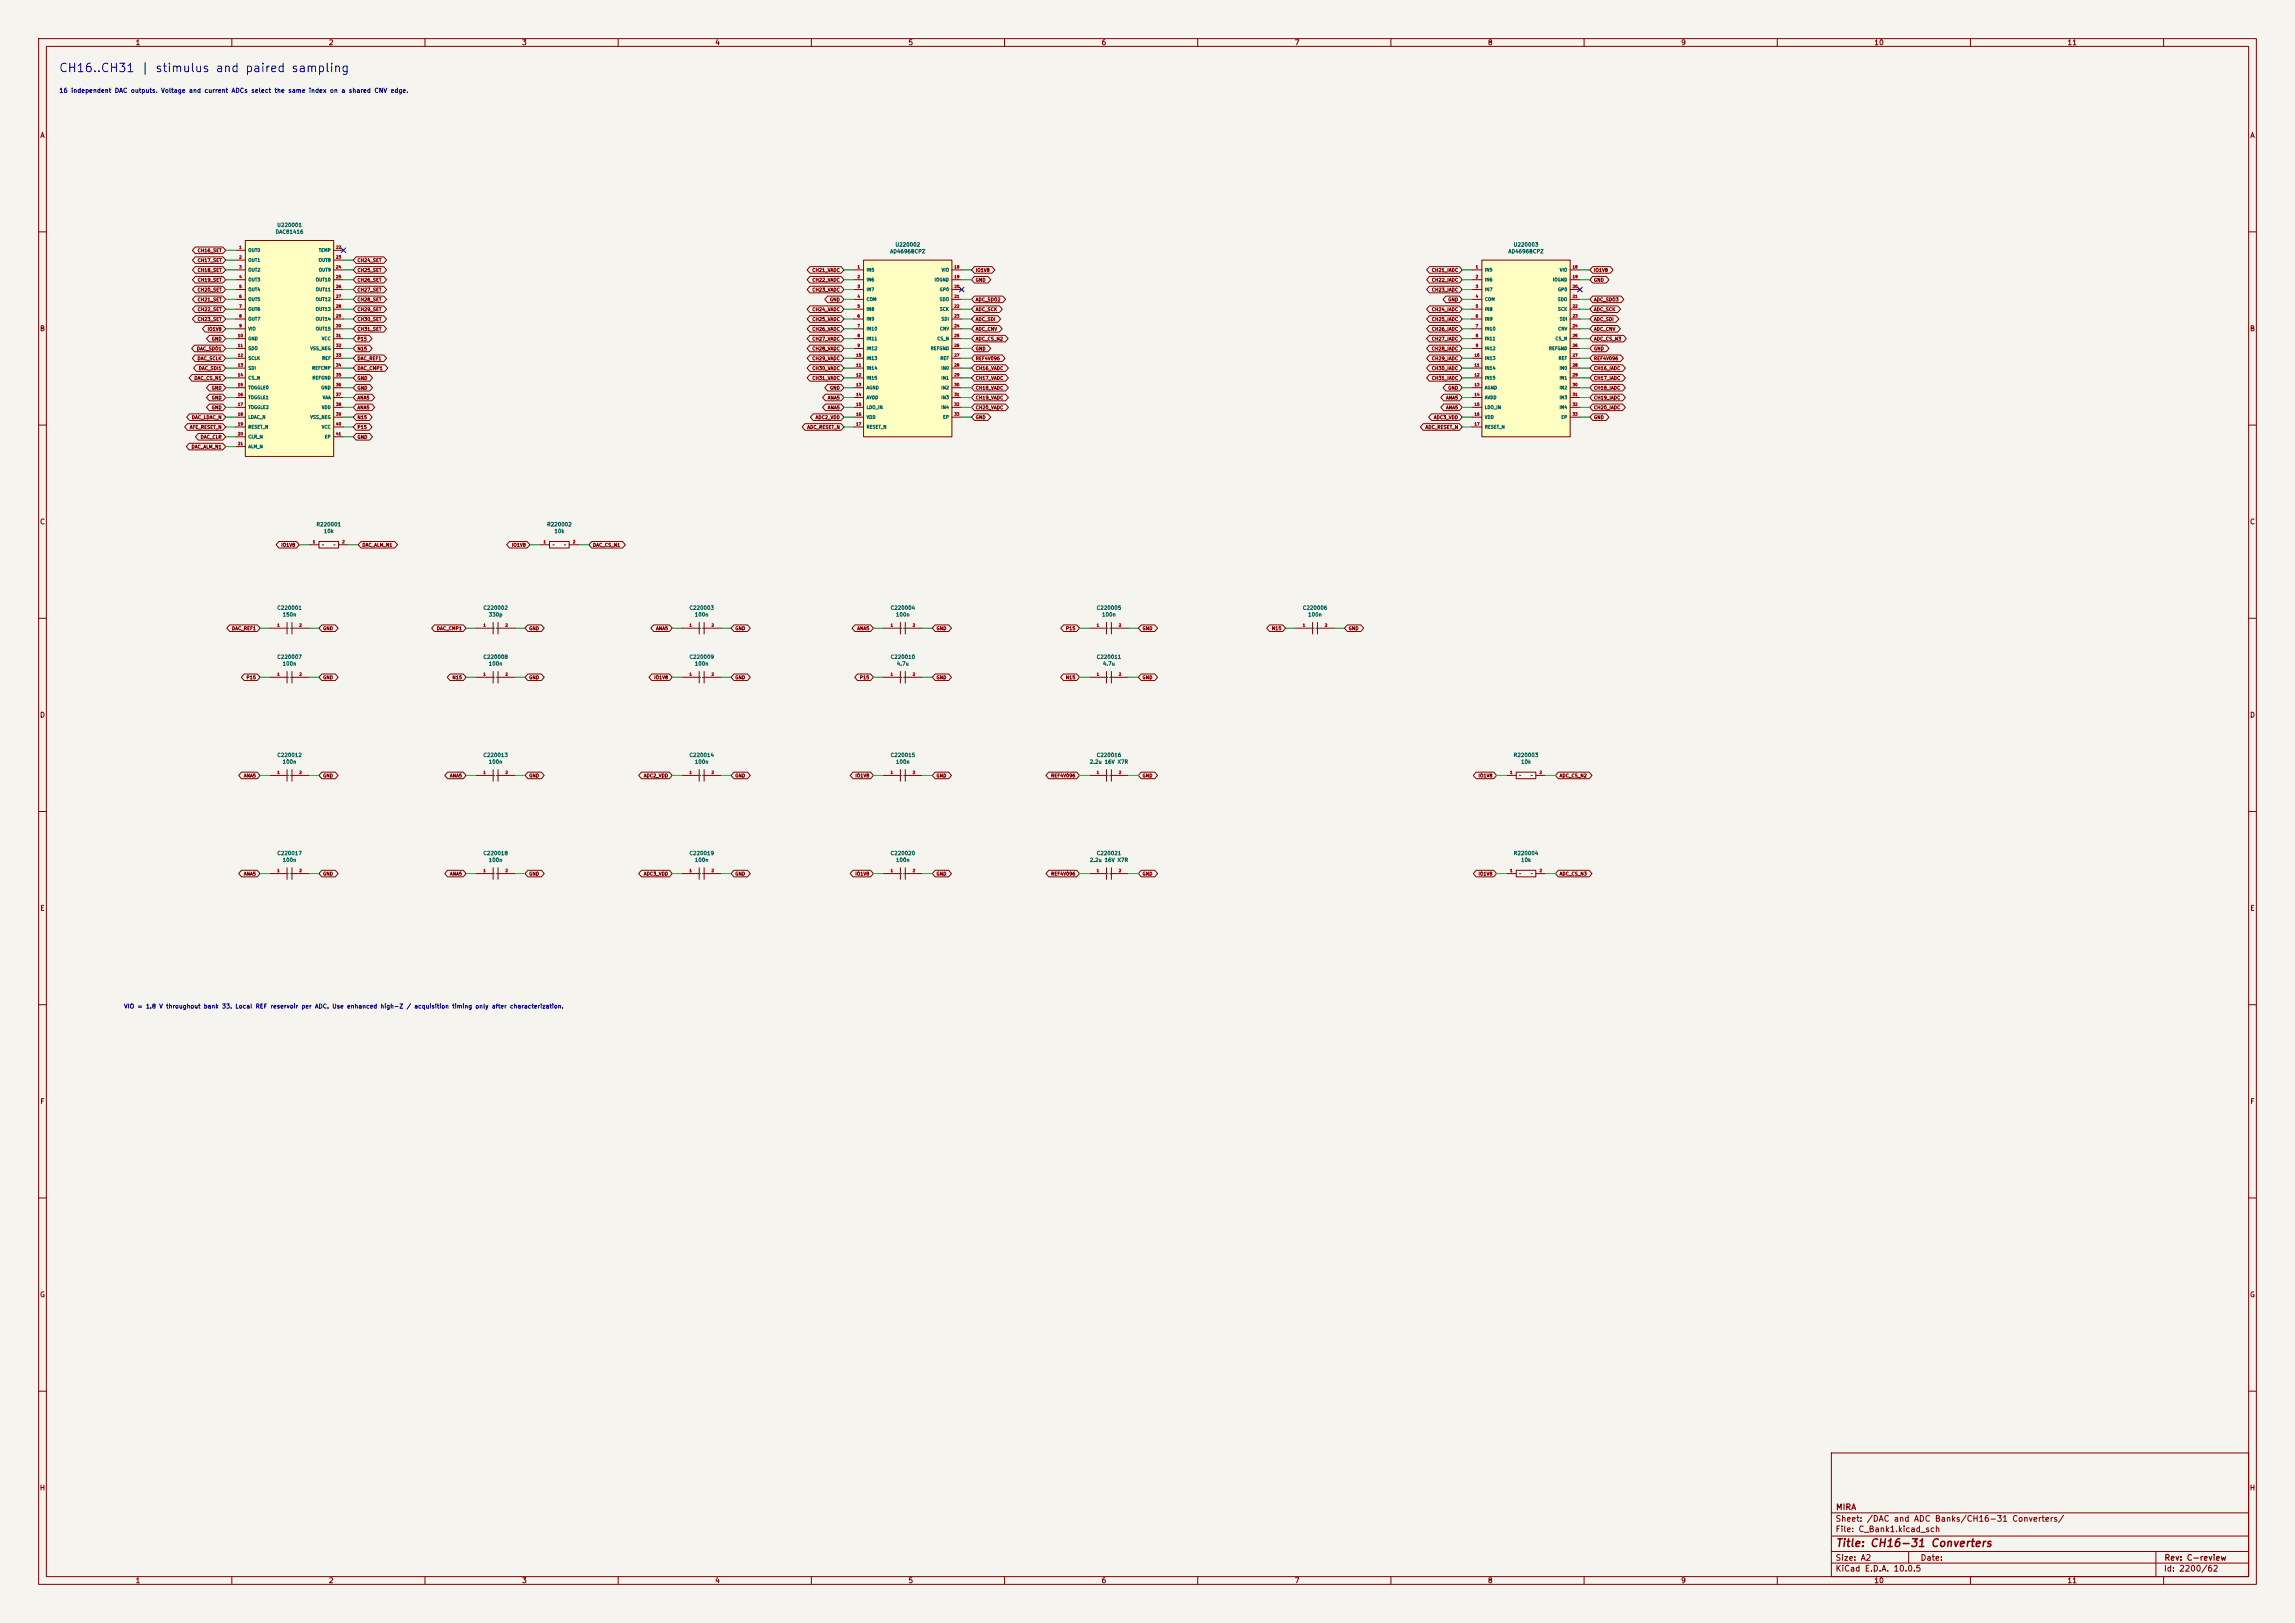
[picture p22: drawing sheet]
<svg xmlns="http://www.w3.org/2000/svg" width="594mm" height="420mm" viewBox="0 0 594 420" stroke-linecap="round" stroke-linejoin="round" font-family="sans-serif">
<defs><g id="words">
<text font-size="2.2" fill="#0000c2" x="15.1" y="19.2">CH16..CH31 | stimulus and paired sampling</text>
<text font-size="2" fill="#840000" x="475" y="400.8">Title: CH16-31 Converters</text>
<g font-size="1.5" fill="#840000">
<text x="475" y="394.1">Sheet: /DAC and ADC Banks/CH16-31 Converters/</text>
<text x="475.1" y="391.1">MIRA</text>
<text x="475" y="396.8">File: C_Bank1.kicad_sch</text>
<text x="475" y="407">KiCad E.D.A. 10.0.5</text>
<text x="475" y="404.2">Size: A2</text>
<text x="497" y="404.2">Date:</text>
<text x="560" y="407">Id: 2200/62</text>
<text x="560.1" y="404.2">Rev: C-review</text>
</g>
<g font-size="1.3" fill="#840000">
<text x="35" y="12">1</text>
<text x="85" y="12">2</text>
<text x="135" y="12">3</text>
<text x="185" y="12">4</text>
<text x="235" y="12">5</text>
<text x="285" y="12">6</text>
<text x="335" y="12">7</text>
<text x="385" y="12">8</text>
<text x="435" y="12">9</text>
<text x="485" y="12">10</text>
<text x="535" y="12">11</text>
<text x="10.3" y="36">A</text>
<text x="582.3" y="36">A</text>
<text x="10.2" y="86">B</text>
<text x="582.2" y="86">B</text>
<text x="10.2" y="136">C</text>
<text x="582.2" y="136">C</text>
<text x="10.2" y="186">D</text>
<text x="582.2" y="186">D</text>
<text x="10.3" y="236">E</text>
<text x="582.3" y="236">E</text>
<text x="10.3" y="286">F</text>
<text x="582.3" y="286">F</text>
<text x="10.2" y="336">G</text>
<text x="582.2" y="336">G</text>
<text x="10.2" y="386">H</text>
<text x="582.2" y="386">H</text>
<text x="35" y="410">1</text>
<text x="85" y="410">2</text>
<text x="135" y="410">3</text>
<text x="185" y="410">4</text>
<text x="235" y="410">5</text>
<text x="285" y="410">6</text>
<text x="335" y="410">7</text>
<text x="385" y="410">8</text>
<text x="435" y="410">9</text>
<text x="485" y="410">10</text>
<text x="535" y="410">11</text>
</g>
<text font-size="1.2" fill="#0000c2" x="15.2" y="24.3">16 independent DAC outputs. Voltage and current ADCs select the same index on a shared CNV edge.</text>
<text font-size="1.1" fill="#0000c2" x="32" y="261.2">VIO = 1.8 V throughout bank 33. Local REF reservoir per ADC. Use enhanced high-Z / acquisition timing only after characterization.</text>
<g font-size="1" fill="#006464">
<text x="71.6" y="58.9">U220001</text>
<text x="71.2" y="60.7">DAC81416</text>
<text x="230.3" y="65.8">AD4696BCPZ</text>
<text x="231.6" y="64">U220002</text>
<text x="390.3" y="65.8">AD4696BCPZ</text>
<text x="391.7" y="64">U220003</text>
<text x="81.8" y="136.4">R220001</text>
<text x="141.5" y="136.4">R220002</text>
<text x="83.7" y="138.2">10k</text>
<text x="143.4" y="138.2">10k</text>
<text x="71.6" y="158">C220001</text>
<text x="73" y="159.8">150n</text>
<text x="125" y="158">C220002</text>
<text x="126.4" y="159.8">330p</text>
<text x="178.3" y="158">C220003</text>
<text x="179.7" y="159.8">100n</text>
<text x="230.4" y="158">C220004</text>
<text x="231.8" y="159.8">100n</text>
<text x="283.7" y="158">C220005</text>
<text x="285.1" y="159.8">100n</text>
<text x="337.1" y="158">C220006</text>
<text x="338.5" y="159.8">100n</text>
<text x="71.6" y="170.7">C220007</text>
<text x="73" y="172.5">100n</text>
<text x="125" y="170.7">C220008</text>
<text x="126.4" y="172.5">100n</text>
<text x="178.3" y="170.7">C220009</text>
<text x="179.7" y="172.5">100n</text>
<text x="230.4" y="170.7">C220010</text>
<text x="232" y="172.5">4.7u</text>
<text x="283.7" y="170.7">C220011</text>
<text x="285.4" y="172.5">4.7u</text>
<text x="71.6" y="196.1">C220012</text>
<text x="73" y="197.9">100n</text>
<text x="125" y="196.1">C220013</text>
<text x="126.4" y="197.9">100n</text>
<text x="178.3" y="196.1">C220014</text>
<text x="179.7" y="197.9">100n</text>
<text x="230.4" y="196.1">C220015</text>
<text x="231.8" y="197.9">100n</text>
<text x="281.9" y="197.9">2.2u 16V X7R</text>
<text x="283.7" y="196.1">C220016</text>
<text x="391.7" y="196.1">R220003</text>
<text x="393.6" y="197.9">10k</text>
<text x="71.6" y="221.5">C220017</text>
<text x="125" y="221.5">C220018</text>
<text x="178.3" y="221.5">C220019</text>
<text x="230.4" y="221.5">C220020</text>
<text x="283.7" y="221.5">C220021</text>
<text x="391.7" y="221.5">R220004</text>
<text x="73" y="223.3">100n</text>
<text x="126.4" y="223.3">100n</text>
<text x="179.7" y="223.3">100n</text>
<text x="231.8" y="223.3">100n</text>
<text x="281.9" y="223.3">2.2u 16V X7R</text>
<text x="393.6" y="223.3">10k</text>
</g>
<g font-size=".9" fill="#840000">
<text x="51" y="65.5">CH16_SET</text>
<text x="51" y="68">CH17_SET</text>
<text x="51" y="70.6">CH18_SET</text>
<text x="92.4" y="68">CH24_SET</text>
<text x="92.4" y="70.6">CH25_SET</text>
<text x="210.1" y="70.6">CH21_VADC</text>
<text x="252.4" y="70.6">IO1V8</text>
<text x="370.5" y="70.6">CH21_IADC</text>
<text x="412.5" y="70.6">IO1V8</text>
<text x="51" y="73.1">CH19_SET</text>
<text x="51" y="75.6">CH20_SET</text>
<text x="92.4" y="73.1">CH26_SET</text>
<text x="92.4" y="75.6">CH27_SET</text>
<text x="210.1" y="73.1">CH22_VADC</text>
<text x="210.1" y="75.6">CH23_VADC</text>
<text x="252.4" y="73.1">GND</text>
<text x="370.5" y="73.1">CH22_IADC</text>
<text x="370.5" y="75.6">CH23_IADC</text>
<text x="412.5" y="73.1">GND</text>
<text x="51" y="83.3">CH23_SET</text>
<text x="51" y="80.7">CH22_SET</text>
<text x="51" y="78.2">CH21_SET</text>
<text x="92.4" y="78.2">CH28_SET</text>
<text x="92.4" y="80.7">CH29_SET</text>
<text x="92.4" y="83.3">CH30_SET</text>
<text x="210.1" y="80.7">CH24_VADC</text>
<text x="210.1" y="83.3">CH25_VADC</text>
<text x="214.7" y="78.2">GND</text>
<text x="252.4" y="78.2">ADC_SDO2</text>
<text x="252.4" y="80.7">ADC_SCK</text>
<text x="252.4" y="83.3">ADC_SDI</text>
<text x="370.5" y="80.7">CH24_IADC</text>
<text x="370.5" y="83.3">CH25_IADC</text>
<text x="374.7" y="78.2">GND</text>
<text x="412.5" y="78.2">ADC_SDO3</text>
<text x="412.5" y="80.7">ADC_SCK</text>
<text x="412.5" y="83.3">ADC_SDI</text>
<text x="53.6" y="85.8">IO1V8</text>
<text x="54.7" y="88.3">GND</text>
<text x="92.4" y="88.3">P15</text>
<text x="92.4" y="85.8">CH31_SET</text>
<text x="210.1" y="85.8">CH26_VADC</text>
<text x="210.1" y="88.3">CH27_VADC</text>
<text x="252.4" y="85.8">ADC_CNV</text>
<text x="252.4" y="88.3">ADC_CS_N2</text>
<text x="370.5" y="85.8">CH26_IADC</text>
<text x="370.5" y="88.3">CH27_IADC</text>
<text x="412.5" y="85.8">ADC_CNV</text>
<text x="412.5" y="88.3">ADC_CS_N3</text>
<text x="50.8" y="90.9">DAC_SDO1</text>
<text x="51" y="93.4">DAC_SCLK</text>
<text x="51.3" y="96">DAC_SDI1</text>
<text x="92.4" y="93.4">DAC_REF1</text>
<text x="92.4" y="90.9">N15</text>
<text x="92.4" y="96">DAC_CMP1</text>
<text x="210.1" y="90.9">CH28_VADC</text>
<text x="210.1" y="93.4">CH29_VADC</text>
<text x="210.1" y="96">CH30_VADC</text>
<text x="252.4" y="90.9">GND</text>
<text x="252.4" y="93.4">REF4V096</text>
<text x="252.4" y="96">CH16_VADC</text>
<text x="370.5" y="90.9">CH28_IADC</text>
<text x="370.5" y="93.4">CH29_IADC</text>
<text x="370.5" y="96">CH30_IADC</text>
<text x="412.5" y="90.9">GND</text>
<text x="412.5" y="93.4">REF4V096</text>
<text x="412.5" y="96">CH16_IADC</text>
<text x="50.2" y="98.5">DAC_CS_N1</text>
<text x="54.7" y="101">GND</text>
<text x="92.4" y="98.5">GND</text>
<text x="92.4" y="101">GND</text>
<text x="210.1" y="98.5">CH31_VADC</text>
<text x="214.7" y="101">GND</text>
<text x="252.4" y="98.5">CH17_VADC</text>
<text x="252.4" y="101">CH18_VADC</text>
<text x="370.5" y="98.5">CH31_IADC</text>
<text x="374.7" y="101">GND</text>
<text x="412.5" y="101">CH18_IADC</text>
<text x="412.5" y="98.5">CH17_IADC</text>
<text x="54.7" y="103.6">GND</text>
<text x="54.7" y="106.1">GND</text>
<text x="92.4" y="106.1">ANA5</text>
<text x="92.4" y="103.6">ANA5</text>
<text x="214.1" y="106.1">ANA5</text>
<text x="214.1" y="103.6">ANA5</text>
<text x="252.4" y="103.6">CH19_VADC</text>
<text x="252.4" y="106.1">CH20_VADC</text>
<text x="374.2" y="106.1">ANA5</text>
<text x="374.2" y="103.6">ANA5</text>
<text x="412.5" y="103.6">CH19_IADC</text>
<text x="412.5" y="106.1">CH20_IADC</text>
<text x="49" y="111.2">AFE_RESET_N</text>
<text x="49.5" y="108.7">DAC_LDAC_N</text>
<text x="51.8" y="113.7">DAC_CLR</text>
<text x="92.4" y="113.7">GND</text>
<text x="92.4" y="111.2">P15</text>
<text x="92.4" y="108.7">N15</text>
<text x="208.8" y="111.2">ADC_RESET_N</text>
<text x="211" y="108.7">ADC2_VDD</text>
<text x="252.4" y="108.7">GND</text>
<text x="368.9" y="111.2">ADC_RESET_N</text>
<text x="371" y="108.7">ADC3_VDD</text>
<text x="412.5" y="108.7">GND</text>
<text x="49.5" y="116.3">DAC_ALM_N1</text>
<text x="72.7" y="141.7">IO1V8</text>
<text x="93.7" y="141.7">DAC_ALM_N1</text>
<text x="132.4" y="141.7">IO1V8</text>
<text x="153.4" y="141.7">DAC_CS_N1</text>
<text x="59.9" y="163.3">DAC_REF1</text>
<text x="83.5" y="163.3">GND</text>
<text x="113" y="163.3">DAC_CMP1</text>
<text x="136.9" y="163.3">GND</text>
<text x="169.7" y="163.3">ANA5</text>
<text x="190.2" y="163.3">GND</text>
<text x="221.8" y="163.3">ANA5</text>
<text x="242.3" y="163.3">GND</text>
<text x="275.8" y="163.3">P15</text>
<text x="295.6" y="163.3">GND</text>
<text x="329.1" y="163.3">N15</text>
<text x="349" y="163.3">GND</text>
<text x="63.7" y="176">P15</text>
<text x="83.5" y="176">GND</text>
<text x="117" y="176">N15</text>
<text x="136.9" y="176">GND</text>
<text x="169.2" y="176">IO1V8</text>
<text x="190.2" y="176">GND</text>
<text x="222.4" y="176">P15</text>
<text x="242.3" y="176">GND</text>
<text x="275.7" y="176">N15</text>
<text x="295.6" y="176">GND</text>
<text x="63" y="201.4">ANA5</text>
<text x="83.5" y="201.4">GND</text>
<text x="116.4" y="201.4">ANA5</text>
<text x="136.9" y="201.4">GND</text>
<text x="166.5" y="201.4">ADC2_VDD</text>
<text x="190.2" y="201.4">GND</text>
<text x="221.3" y="201.4">IO1V8</text>
<text x="242.3" y="201.4">GND</text>
<text x="271.9" y="201.4">REF4V096</text>
<text x="295.6" y="201.4">GND</text>
<text x="382.6" y="201.4">IO1V8</text>
<text x="403.6" y="201.4">ADC_CS_N2</text>
<text x="63" y="226.8">ANA5</text>
<text x="83.5" y="226.8">GND</text>
<text x="116.4" y="226.8">ANA5</text>
<text x="136.9" y="226.8">GND</text>
<text x="166.5" y="226.8">ADC3_VDD</text>
<text x="190.2" y="226.8">GND</text>
<text x="221.3" y="226.8">IO1V8</text>
<text x="242.3" y="226.8">GND</text>
<text x="271.9" y="226.8">REF4V096</text>
<text x="295.6" y="226.8">GND</text>
<text x="382.6" y="226.8">IO1V8</text>
<text x="403.6" y="226.8">ADC_CS_N3</text>
</g>
<g font-size=".8" fill="#006464">
<text x="64.2" y="65.4">OUT0</text>
<text x="82.4" y="65.4">TEMP</text>
<text x="64.2" y="67.9">OUT1</text>
<text x="64.2" y="70.5">OUT2</text>
<text x="82.4" y="67.9">OUT8</text>
<text x="82.4" y="70.5">OUT9</text>
<text x="224.2" y="70.5">IN5</text>
<text x="243.6" y="70.5">VIO</text>
<text x="384.2" y="70.5">IN5</text>
<text x="403.6" y="70.5">VIO</text>
<text x="64.2" y="73">OUT3</text>
<text x="64.2" y="75.5">OUT4</text>
<text x="81.6" y="73">OUT10</text>
<text x="81.6" y="75.5">OUT11</text>
<text x="224.2" y="73">IN6</text>
<text x="224.2" y="75.5">IN7</text>
<text x="241.8" y="73">IOGND</text>
<text x="243.1" y="75.5">GP0</text>
<text x="384.2" y="73">IN6</text>
<text x="384.2" y="75.5">IN7</text>
<text x="401.8" y="73">IOGND</text>
<text x="403.1" y="75.5">GP0</text>
<text x="64.2" y="78.1">OUT5</text>
<text x="64.2" y="80.6">OUT6</text>
<text x="64.2" y="83.2">OUT7</text>
<text x="81.6" y="78.1">OUT12</text>
<text x="81.6" y="80.6">OUT13</text>
<text x="81.6" y="83.2">OUT14</text>
<text x="224.2" y="78.1">COM</text>
<text x="224.2" y="80.6">IN8</text>
<text x="224.2" y="83.2">IN9</text>
<text x="243.1" y="78.1">SDO</text>
<text x="243.1" y="80.6">SCK</text>
<text x="243.6" y="83.2">SDI</text>
<text x="384.2" y="78.1">COM</text>
<text x="384.2" y="80.6">IN8</text>
<text x="384.2" y="83.2">IN9</text>
<text x="403.1" y="78.1">SDO</text>
<text x="403.1" y="80.6">SCK</text>
<text x="403.6" y="83.2">SDI</text>
<text x="64.2" y="85.7">VIO</text>
<text x="64.2" y="88.2">GND</text>
<text x="81.6" y="85.7">OUT15</text>
<text x="83.2" y="88.2">VCC</text>
<text x="224.2" y="85.7">IN10</text>
<text x="224.2" y="88.2">IN11</text>
<text x="242.5" y="88.2">CS_N</text>
<text x="243.2" y="85.7">CNV</text>
<text x="384.2" y="85.7">IN10</text>
<text x="384.2" y="88.2">IN11</text>
<text x="402.5" y="88.2">CS_N</text>
<text x="403.2" y="85.7">CNV</text>
<text x="64.2" y="90.8">SDO</text>
<text x="64.2" y="93.3">SCLK</text>
<text x="64.2" y="95.9">SDI</text>
<text x="80.2" y="90.8">VSS_NEG</text>
<text x="80.7" y="95.9">REFCMP</text>
<text x="83.3" y="93.3">REF</text>
<text x="224.2" y="90.8">IN12</text>
<text x="224.2" y="93.3">IN13</text>
<text x="224.2" y="95.9">IN14</text>
<text x="240.8" y="90.8">REFGND</text>
<text x="243.3" y="93.3">REF</text>
<text x="243.5" y="95.9">IN0</text>
<text x="384.2" y="90.8">IN12</text>
<text x="384.2" y="93.3">IN13</text>
<text x="384.2" y="95.9">IN14</text>
<text x="400.8" y="90.8">REFGND</text>
<text x="403.3" y="93.3">REF</text>
<text x="403.5" y="95.9">IN0</text>
<text x="64.2" y="98.4">CS_N</text>
<text x="64.2" y="100.9">TOGGLE0</text>
<text x="80.8" y="98.4">REFGND</text>
<text x="83" y="100.9">GND</text>
<text x="224.2" y="98.4">IN15</text>
<text x="224.2" y="100.9">AGND</text>
<text x="243.5" y="98.4">IN1</text>
<text x="243.5" y="100.9">IN2</text>
<text x="384.2" y="98.4">IN15</text>
<text x="384.2" y="100.9">AGND</text>
<text x="403.5" y="98.4">IN1</text>
<text x="403.5" y="100.9">IN2</text>
<text x="64.2" y="103.5">TOGGLE1</text>
<text x="64.2" y="106">TOGGLE2</text>
<text x="83.2" y="106">VDD</text>
<text x="83.4" y="103.5">VAA</text>
<text x="224.2" y="103.5">AVDD</text>
<text x="224.2" y="106">LDO_IN</text>
<text x="243.5" y="103.5">IN3</text>
<text x="243.5" y="106">IN4</text>
<text x="384.2" y="103.5">AVDD</text>
<text x="384.2" y="106">LDO_IN</text>
<text x="403.5" y="103.5">IN3</text>
<text x="403.5" y="106">IN4</text>
<text x="64.2" y="108.6">LDAC_N</text>
<text x="64.2" y="111.1">RESET_N</text>
<text x="64.2" y="113.6">CLR_N</text>
<text x="80.2" y="108.6">VSS_NEG</text>
<text x="83.2" y="111.1">VCC</text>
<text x="84" y="113.6">EP</text>
<text x="224.2" y="108.6">VDD</text>
<text x="224.2" y="111.1">RESET_N</text>
<text x="244" y="108.6">EP</text>
<text x="384.2" y="108.6">VDD</text>
<text x="384.2" y="111.1">RESET_N</text>
<text x="404" y="108.6">EP</text>
<text x="64.2" y="116.2">ALM_N</text>
<text x="83.2" y="141.6">~</text>
<text x="86.2" y="141.6">~</text>
<text x="142.9" y="141.6">~</text>
<text x="145.9" y="141.6">~</text>
<text x="74.1" y="163.2">~~</text>
<text x="127.5" y="163.2">~~</text>
<text x="180.8" y="163.2">~~</text>
<text x="232.9" y="163.2">~~</text>
<text x="286.2" y="163.2">~~</text>
<text x="339.6" y="163.2">~~</text>
<text x="74.1" y="175.9">~~</text>
<text x="127.5" y="175.9">~~</text>
<text x="180.8" y="175.9">~~</text>
<text x="232.9" y="175.9">~~</text>
<text x="286.2" y="175.9">~~</text>
<text x="74.1" y="201.3">~~</text>
<text x="127.5" y="201.3">~~</text>
<text x="180.8" y="201.3">~~</text>
<text x="232.9" y="201.3">~~</text>
<text x="286.2" y="201.3">~~</text>
<text x="393.1" y="201.3">~</text>
<text x="396.1" y="201.3">~</text>
<text x="74.1" y="226.7">~~</text>
<text x="127.5" y="226.7">~~</text>
<text x="180.8" y="226.7">~~</text>
<text x="232.9" y="226.7">~~</text>
<text x="286.2" y="226.7">~~</text>
<text x="393.1" y="226.7">~</text>
<text x="396.1" y="226.7">~</text>
</g>
<g font-size=".7" fill="#a90000">
<text x="61.8" y="64.5">1</text>
<text x="86.9" y="64.5">22</text>
<text x="61.8" y="67.1">2</text>
<text x="61.8" y="69.6">3</text>
<text x="86.9" y="67.1">23</text>
<text x="86.9" y="69.6">24</text>
<text x="221.8" y="69.6">1</text>
<text x="246.9" y="69.6">18</text>
<text x="381.9" y="69.6">1</text>
<text x="406.9" y="69.6">18</text>
<text x="61.8" y="72.2">4</text>
<text x="61.8" y="74.7">5</text>
<text x="61.8" y="77.2">6</text>
<text x="86.9" y="72.2">25</text>
<text x="86.9" y="74.7">26</text>
<text x="86.9" y="77.2">27</text>
<text x="221.8" y="72.2">2</text>
<text x="221.8" y="74.7">3</text>
<text x="221.8" y="77.2">4</text>
<text x="246.9" y="72.2">19</text>
<text x="246.9" y="74.7">20</text>
<text x="246.9" y="77.2">21</text>
<text x="381.9" y="72.2">2</text>
<text x="381.9" y="74.7">3</text>
<text x="381.9" y="77.2">4</text>
<text x="406.9" y="72.2">19</text>
<text x="406.9" y="74.7">20</text>
<text x="406.9" y="77.2">21</text>
<text x="61.8" y="79.8">7</text>
<text x="61.8" y="82.3">8</text>
<text x="86.9" y="79.8">28</text>
<text x="86.9" y="82.3">29</text>
<text x="221.8" y="79.8">5</text>
<text x="221.8" y="82.3">6</text>
<text x="246.9" y="79.8">22</text>
<text x="246.9" y="82.3">23</text>
<text x="381.9" y="79.8">5</text>
<text x="381.9" y="82.3">6</text>
<text x="406.9" y="79.8">22</text>
<text x="406.9" y="82.3">23</text>
<text x="61.5" y="87.4">10</text>
<text x="61.5" y="89.9">11</text>
<text x="61.8" y="84.9">9</text>
<text x="86.9" y="84.9">30</text>
<text x="86.9" y="87.4">31</text>
<text x="86.9" y="89.9">32</text>
<text x="221.8" y="84.9">7</text>
<text x="221.8" y="87.4">8</text>
<text x="221.8" y="89.9">9</text>
<text x="246.9" y="84.9">24</text>
<text x="246.9" y="87.4">25</text>
<text x="246.9" y="89.9">26</text>
<text x="381.9" y="84.9">7</text>
<text x="381.9" y="87.4">8</text>
<text x="381.9" y="89.9">9</text>
<text x="406.9" y="84.9">24</text>
<text x="406.9" y="87.4">25</text>
<text x="406.9" y="89.9">26</text>
<text x="61.5" y="92.5">12</text>
<text x="61.5" y="95">13</text>
<text x="86.9" y="92.5">33</text>
<text x="86.9" y="95">34</text>
<text x="221.5" y="92.5">10</text>
<text x="221.5" y="95">11</text>
<text x="246.9" y="92.5">27</text>
<text x="246.9" y="95">28</text>
<text x="381.5" y="92.5">10</text>
<text x="381.5" y="95">11</text>
<text x="406.9" y="92.5">27</text>
<text x="406.9" y="95">28</text>
<text x="61.5" y="97.6">14</text>
<text x="61.5" y="100.1">15</text>
<text x="86.9" y="97.6">35</text>
<text x="86.9" y="100.1">36</text>
<text x="221.5" y="97.6">12</text>
<text x="221.5" y="100.1">13</text>
<text x="246.9" y="97.6">29</text>
<text x="246.9" y="100.1">30</text>
<text x="381.5" y="97.6">12</text>
<text x="381.5" y="100.1">13</text>
<text x="406.9" y="97.6">29</text>
<text x="406.9" y="100.1">30</text>
<text x="61.5" y="102.6">16</text>
<text x="61.5" y="105.2">17</text>
<text x="61.5" y="107.7">18</text>
<text x="86.9" y="102.6">37</text>
<text x="86.9" y="105.2">38</text>
<text x="86.9" y="107.7">39</text>
<text x="221.5" y="102.6">14</text>
<text x="221.5" y="105.2">15</text>
<text x="221.5" y="107.7">16</text>
<text x="246.9" y="102.6">31</text>
<text x="246.9" y="105.2">32</text>
<text x="246.9" y="107.7">33</text>
<text x="381.5" y="102.6">14</text>
<text x="381.5" y="105.2">15</text>
<text x="381.5" y="107.7">16</text>
<text x="406.9" y="102.6">31</text>
<text x="406.9" y="105.2">32</text>
<text x="406.9" y="107.7">33</text>
<text x="61.5" y="110.3">19</text>
<text x="61.5" y="112.8">20</text>
<text x="86.9" y="110.3">40</text>
<text x="86.9" y="112.8">41</text>
<text x="221.5" y="110.3">17</text>
<text x="381.5" y="110.3">17</text>
<text x="61.5" y="115.3">21</text>
<text x="80.9" y="140.7">1</text>
<text x="88.5" y="140.7">2</text>
<text x="140.6" y="140.7">1</text>
<text x="148.2" y="140.7">2</text>
<text x="71.7" y="162.3">1</text>
<text x="77.4" y="162.3">2</text>
<text x="125" y="162.3">1</text>
<text x="130.7" y="162.3">2</text>
<text x="178.3" y="162.3">1</text>
<text x="184.1" y="162.3">2</text>
<text x="230.4" y="162.3">1</text>
<text x="236.1" y="162.3">2</text>
<text x="283.8" y="162.3">1</text>
<text x="289.5" y="162.3">2</text>
<text x="337.1" y="162.3">1</text>
<text x="342.8" y="162.3">2</text>
<text x="71.7" y="175">1</text>
<text x="77.4" y="175">2</text>
<text x="125" y="175">1</text>
<text x="130.7" y="175">2</text>
<text x="178.3" y="175">1</text>
<text x="184.1" y="175">2</text>
<text x="230.4" y="175">1</text>
<text x="236.1" y="175">2</text>
<text x="283.8" y="175">1</text>
<text x="289.5" y="175">2</text>
<text x="71.7" y="200.4">1</text>
<text x="77.4" y="200.4">2</text>
<text x="125" y="200.4">1</text>
<text x="130.7" y="200.4">2</text>
<text x="178.3" y="200.4">1</text>
<text x="184.1" y="200.4">2</text>
<text x="230.4" y="200.4">1</text>
<text x="236.1" y="200.4">2</text>
<text x="283.8" y="200.4">1</text>
<text x="289.5" y="200.4">2</text>
<text x="390.8" y="200.4">1</text>
<text x="398.4" y="200.4">2</text>
<text x="71.7" y="225.8">1</text>
<text x="77.4" y="225.8">2</text>
<text x="125" y="225.8">1</text>
<text x="130.7" y="225.8">2</text>
<text x="178.3" y="225.8">1</text>
<text x="184.1" y="225.8">2</text>
<text x="230.4" y="225.8">1</text>
<text x="236.1" y="225.8">2</text>
<text x="283.8" y="225.8">1</text>
<text x="289.5" y="225.8">2</text>
<text x="390.8" y="225.8">1</text>
<text x="398.4" y="225.8">2</text>
</g>
</g></defs>
<path d="M0 0h594v420h-594z" fill="#f5f4ef" stroke="#f5f4ef" stroke-width=".26"/>
<g fill="none" stroke="#840000" stroke-width=".26">
<path d="M10 10h574v400h-574zM12 12h570v396h-570zM60 10v2M110 10v2M160 10v2M210 10v2M260 10v2M310 10v2M360 10v2M410 10v2M460 10v2M510 10v2"/>
<path d="M560 10v2M10 60h2M582 60h2M10 110h2M582 110h2M80 141h2.5M82.5 140.1h5.1v1.7h-5.1zM87.6 141h2.6M10 160h2M123.2 175.3h4.4M123.2 162.6h4.4M127.6 161.1v3"/>
<path d="M127.6 173.8v3M128.9 161.1v3M128.9 173.8v3M128.9 175.3h4.4M128.9 162.6h4.4M335.3 162.6h4.4M339.7 161.1v3M341 161.1v3M341 162.6h4.4M582 160h2M127.6 199.2v3M128.9 199.2v3"/>
<path d="M181 199.2v3M182.2 199.2v3M392.4 199.8h5.1v1.7h-5.1zM10 210h2M123.2 200.7h4.4M128.9 200.7h4.4M176.5 200.7h4.5M182.2 200.7h4.5M389.9 200.7h2.5M397.5 200.7h2.5M582 210h2M123.2 226.1h4.4"/>
<path d="M127.6 224.6v3M128.9 224.6v3M128.9 226.1h4.4M176.5 226.1h4.5M181 224.6v3M182.2 224.6v3M182.2 226.1h4.5M228.6 226.1h4.4M233 224.6v3M234.3 226.1h4.5M234.3 224.6v3M389.9 226.1h2.5"/>
<path d="M392.4 225.2h5.1v1.7h-5.1zM397.5 226.1h2.5M10 260h2M582 260h2M10 310h2M582 310h2M10 360h2M474 376h108v32h-108zM582 360h2M474 397.5h108M474 391.5h108M60 408v2"/>
<path d="M110 408v2M160 408v2M210 408v2M260 408v2M310 408v2M360 408v2M410 408v2M460 408v2M474 404.5h108M474 401.5h108M494 401.5v3M510 408v2"/>
<path d="M558 401.5v6.5M560 408v2"/>
</g>
<path d="M383.5 67.3h22.9v45.7h-22.9z" fill="#ffffc2"/>
<g fill="none" stroke="#840000" stroke-width=".26">
<path d="M381 69.9h2.5M381 72.4h2.5M381 74.9h2.5M381 77.5h2.5M383.5 67.3h22.9v45.7h-22.9zM406.4 69.9h2.5M406.4 72.4h2.5M406.4 74.9h2.5M406.4 77.5h2.5M381 80h2.5M381 82.6h2.5M381 85.1h2.5"/>
<path d="M381 87.6h2.5M381 90.2h2.5M381 92.7h2.5M381 95.3h2.5M381 97.8h2.5M406.4 80h2.5M406.4 82.6h2.5M406.4 85.1h2.5M406.4 87.6h2.5M406.4 90.2h2.5M406.4 92.7h2.5M406.4 95.3h2.5"/>
<path d="M406.4 97.8h2.5M381 100.3h2.5M381 102.9h2.5M381 105.4h2.5M381 108h2.5M381 110.5h2.5M406.4 100.3h2.5M406.4 102.9h2.5M406.4 105.4h2.5M406.4 108h2.5M176.5 175.3h4.5M181 173.8v3"/>
<path d="M182.2 173.8v3M182.2 175.3h4.5"/>
</g>
<path d="M63.5 62.2h22.9v55.9h-22.9z" fill="#ffffc2"/>
<g fill="none" stroke="#840000" stroke-width=".26">
<path d="M61 64.8h2.5M61 67.3h2.5M61 69.9h2.5M61 72.4h2.5M61 74.9h2.5M61 77.5h2.5M63.5 62.2h22.9v55.9h-22.9zM86.4 64.8h2.5M86.4 67.3h2.5M86.4 69.9h2.5M86.4 72.4h2.5M86.4 74.9h2.5"/>
<path d="M86.4 77.5h2.5M61 80h2.5M61 82.6h2.5M61 85.1h2.5M61 87.6h2.5M61 90.2h2.5M61 92.7h2.5M61 95.3h2.5M61 97.8h2.5M86.4 80h2.5M86.4 82.6h2.5M86.4 85.1h2.5"/>
<path d="M86.4 87.6h2.5M86.4 90.2h2.5M86.4 92.7h2.5M86.4 95.3h2.5M86.4 97.8h2.5M61 100.3h2.5M61 102.9h2.5M61 105.4h2.5M61 108h2.5M61 110.5h2.5M61 113h2.5M61 115.6h2.5"/>
<path d="M86.4 100.3h2.5M86.4 102.9h2.5M86.4 105.4h2.5M86.4 108h2.5M86.4 110.5h2.5M86.4 113h2.5M139.7 141h2.5M142.2 140.1h5.1v1.7h-5.1zM147.3 141h2.6M176.5 162.6h4.5M181 161.1v3M182.2 161.1v3"/>
<path d="M182.2 162.6h4.5"/>
</g>
<path d="M223.5 67.3h22.9v45.7h-22.9z" fill="#ffffc2"/>
<g fill="none" stroke="#840000" stroke-width=".26">
<path d="M50.5 79.2h7.2l.7 .8-.7 .9h-7.2l-.7-.9zM50.5 76.6h7.2l.7 .9-.7 .8h-7.2l-.7-.8zM50.5 63.9h7.2l.7 .9-.7 .8h-7.2l-.7-.8zM50.5 66.5h7.2l.7 .8-.7 .9h-7.2l-.7-.9zM50.5 69h7.2l.7 .9-.7 .8h-7.2l-.7-.8zM50.5 71.5h7.2l.7 .9-.7 .8h-7.2l-.7-.8zM50.5 74.1h7.2l.7 .8-.7 .9h-7.2l-.7-.9zM92.2 66.5h7.1l.8 .8-.8 .9h-7.1l-.8-.9zM92.2 69h7.1l.8 .9-.8 .8h-7.1l-.8-.8zM92.2 71.5h7.1l.8 .9-.8 .8h-7.1l-.8-.8zM92.2 74.1h7.1l.8 .8-.8 .9h-7.1l-.8-.9zM92.2 76.6h7.1l.8 .9-.8 .8h-7.1l-.8-.8z"/>
<path d="M92.2 79.2h7.1l.8 .8-.8 .9h-7.1l-.8-.9zM209.6 69h8.1l.7 .9-.7 .8h-8.1l-.7-.8zM209.6 71.5h8.1l.7 .9-.7 .8h-8.1l-.7-.8zM209.6 74.1h8.1l.7 .8-.7 .9h-8.1l-.7-.9zM209.6 79.2h8.1l.7 .8-.7 .9h-8.1l-.7-.9zM214.2 76.6h3.5l.7 .9-.7 .8h-3.5l-.7-.8zM221 69.9h2.5M221 72.4h2.5M221 74.9h2.5M221 77.5h2.5M223.5 67.3h22.9v45.7h-22.9zM246.4 69.9h2.5"/>
<path d="M246.4 72.4h2.5M246.4 74.9h2.5M246.4 77.5h2.5M252.2 69h4.5l.8 .9-.8 .8h-4.5l-.7-.8zM252.2 71.5h3.5l.7 .9-.7 .8h-3.5l-.7-.8zM252.2 76.6h7.3l.8 .9-.8 .8h-7.3l-.7-.8zM252.2 79.2h6.5l.7 .8-.7 .9h-6.5l-.7-.9zM370 79.2h7.7l.8 .8-.8 .9h-7.7l-.8-.9zM370 69h7.7l.8 .9-.8 .8h-7.7l-.8-.8zM370 71.5h7.7l.8 .9-.8 .8h-7.7l-.8-.8zM370 74.1h7.7l.8 .8-.8 .9h-7.7l-.8-.9zM374.2 76.6h3.5l.8 .9-.8 .8h-3.5l-.7-.8z"/>
<path d="M412.2 69h4.6l.7 .9-.7 .8h-4.6l-.7-.8zM412.2 71.5h3.5l.8 .9-.8 .8h-3.5l-.7-.8zM412.2 76.6h7.4l.7 .9-.7 .8h-7.4l-.7-.8zM412.2 79.2h6.5l.7 .8-.7 .9h-6.5l-.7-.9zM49.7 96.9h8l.7 .9-.7 .8h-8l-.7-.8zM50.3 89.3h7.4l.7 .9-.7 .8h-7.4l-.7-.8zM50.5 91.9h7.2l.7 .8-.7 .9h-7.2l-.7-.9zM50.5 81.7h7.2l.7 .9-.7 .8h-7.2l-.7-.8zM50.8 94.4h6.9l.7 .9-.7 .8h-6.9l-.7-.8zM53.1 84.2h4.6l.7 .9-.7 .8h-4.6l-.7-.8zM54.2 86.8h3.5l.7 .8-.7 .9h-3.5l-.8-.9zM54.2 99.5h3.5l.7 .8-.7 .9h-3.5l-.8-.9z"/>
<path d="M92.2 91.9h7.1l.8 .8-.8 .9h-7.1l-.8-.9zM92.2 89.3h3.4l.7 .9-.7 .8h-3.4l-.8-.8zM92.2 94.4h7.4l.8 .9-.8 .8h-7.4l-.8-.8zM92.2 96.9h3.5l.7 .9-.7 .8h-3.5l-.8-.8zM92.2 99.5h3.5l.7 .8-.7 .9h-3.5l-.8-.9zM92.2 86.8h3.3l.8 .8-.8 .9h-3.3l-.8-.9zM92.2 81.7h7.1l.8 .9-.8 .8h-7.1l-.8-.8zM92.2 84.2h7.1l.8 .9-.8 .8h-7.1l-.8-.8zM209.6 81.7h8.1l.7 .9-.7 .8h-8.1l-.7-.8zM209.6 84.2h8.1l.7 .9-.7 .8h-8.1l-.7-.8zM209.6 86.8h8.1l.7 .8-.7 .9h-8.1l-.7-.9zM209.6 89.3h8.1l.7 .9-.7 .8h-8.1l-.7-.8z"/>
<path d="M209.6 91.9h8.1l.7 .8-.7 .9h-8.1l-.7-.9zM209.6 94.4h8.1l.7 .9-.7 .8h-8.1l-.7-.8zM209.6 96.9h8.1l.7 .9-.7 .8h-8.1l-.7-.8zM214.2 99.5h3.5l.7 .8-.7 .9h-3.5l-.7-.9zM221 80h2.5M221 82.6h2.5M221 85.1h2.5M221 87.6h2.5M221 90.2h2.5M221 92.7h2.5M221 95.3h2.5M221 97.8h2.5"/>
<path d="M246.4 80h2.5M246.4 82.6h2.5M246.4 85.1h2.5M246.4 87.6h2.5M246.4 90.2h2.5M246.4 92.7h2.5M246.4 95.3h2.5M246.4 97.8h2.5M252.2 84.2h6.4l.8 .9-.8 .8h-6.4l-.7-.8zM252.2 86.8h8l.7 .8-.7 .9h-8l-.7-.9zM252.2 89.3h3.5l.7 .9-.7 .8h-3.5l-.7-.8zM252.2 91.9h7.2l.8 .8-.8 .9h-7.2l-.7-.9z"/>
<path d="M252.2 94.4h8.1l.7 .9-.7 .8h-8.1l-.7-.8zM252.2 96.9h8.1l.7 .9-.7 .8h-8.1l-.7-.8zM252.2 99.5h8.1l.7 .8-.7 .9h-8.1l-.7-.9zM252.2 81.7h6l.8 .9-.8 .8h-6l-.7-.8zM370 81.7h7.7l.8 .9-.8 .8h-7.7l-.8-.8zM370 84.2h7.7l.8 .9-.8 .8h-7.7l-.8-.8zM370 86.8h7.7l.8 .8-.8 .9h-7.7l-.8-.9zM370 89.3h7.7l.8 .9-.8 .8h-7.7l-.8-.8zM370 91.9h7.7l.8 .8-.8 .9h-7.7l-.8-.9zM370 94.4h7.7l.8 .9-.8 .8h-7.7l-.8-.8zM370 96.9h7.7l.8 .9-.8 .8h-7.7l-.8-.8zM374.2 99.5h3.5l.8 .8-.8 .9h-3.5l-.7-.9z"/>
<path d="M412.2 99.5h7.8l.7 .8-.7 .9h-7.8l-.7-.9zM412.2 81.7h6.1l.7 .9-.7 .8h-6.1l-.7-.8zM412.2 84.2h6.5l.7 .9-.7 .8h-6.5l-.7-.8zM412.2 86.8h8l.7 .8-.7 .9h-8l-.7-.9zM412.2 89.3h3.5l.8 .9-.8 .8h-3.5l-.7-.8zM412.2 91.9h7.2l.8 .8-.8 .9h-7.2l-.7-.9zM412.2 94.4h7.8l.7 .9-.7 .8h-7.8l-.7-.8zM412.2 96.9h7.8l.7 .9-.7 .8h-7.8l-.7-.8zM48.5 109.6h9.2l.7 .9-.7 .8h-9.2l-.7-.8zM49 114.7h8.7l.7 .9-.7 .8h-8.7l-.8-.8zM49.1 107.1h8.6l.7 .9-.7 .8h-8.6l-.8-.8zM51.3 112.2h6.4l.7 .8-.7 .9h-6.4l-.7-.9z"/>
<path d="M54.2 102h3.5l.7 .9-.7 .8h-3.5l-.8-.8zM54.2 104.6h3.5l.7 .8-.7 .9h-3.5l-.8-.9zM92.2 112.2h3.5l.7 .8-.7 .9h-3.5l-.8-.9zM92.2 109.6h3.3l.8 .9-.8 .8h-3.3l-.8-.8zM92.2 107.1h3.4l.7 .9-.7 .8h-3.4l-.8-.8zM92.2 104.6h4l.8 .8-.8 .9h-4l-.8-.9zM92.2 102h4l.8 .9-.8 .8h-4l-.8-.8zM208.3 109.6h9.4l.7 .9-.7 .8h-9.4l-.7-.8zM210.5 107.1h7.2l.7 .9-.7 .8h-7.2l-.8-.8zM213.6 104.6h4.1l.7 .8-.7 .9h-4.1l-.7-.9zM213.6 102h4.1l.7 .9-.7 .8h-4.1l-.7-.8zM221 100.3h2.5"/>
<path d="M221 102.9h2.5M221 105.4h2.5M221 108h2.5M221 110.5h2.5M246.4 100.3h2.5M246.4 102.9h2.5M246.4 105.4h2.5M246.4 108h2.5M252.2 102h8.1l.7 .9-.7 .8h-8.1l-.7-.8zM252.2 104.6h8.1l.7 .8-.7 .9h-8.1l-.7-.9zM252.2 107.1h3.5l.7 .9-.7 .8h-3.5l-.7-.8zM368.4 109.6h9.3l.8 .9-.8 .8h-9.3l-.8-.8z"/>
<path d="M370.5 107.1h7.2l.8 .9-.8 .8h-7.2l-.7-.8zM373.7 104.6h4l.8 .8-.8 .9h-4l-.8-.9zM373.7 102h4l.8 .9-.8 .8h-4l-.8-.8zM412.2 102h7.8l.7 .9-.7 .8h-7.8l-.7-.8zM412.2 104.6h7.8l.7 .8-.7 .9h-7.8l-.7-.9zM412.2 107.1h3.5l.8 .9-.8 .8h-3.5l-.7-.8zM72.2 140.1h4.5l.8 .9-.8 .8h-4.5l-.8-.8zM93.5 140.1h8.7l.7 .9-.7 .8h-8.7l-.8-.8zM131.9 140.1h4.5l.8 .9-.8 .8h-4.5l-.8-.8zM153.1 140.1h8l.8 .9-.8 .8h-8l-.7-.8zM59.4 161.7h7.2l.7 .9-.7 .8h-7.2l-.7-.8zM63.2 174.4h3.4l.7 .9-.7 .8h-3.4l-.7-.8z"/>
<path d="M69.8 162.6h4.5M69.8 175.3h4.5M74.3 161.1v3M74.3 173.8v3M75.6 162.6h4.4M75.6 175.3h4.4M75.6 161.1v3M75.6 173.8v3M83.3 161.7h3.5l.7 .9-.7 .8h-3.5l-.8-.8zM83.3 174.4h3.5l.7 .9-.7 .8h-3.5l-.8-.8zM112.5 161.7h7.4l.7 .9-.7 .8h-7.4l-.8-.8zM116.5 174.4h3.4l.7 .9-.7 .8h-3.4l-.7-.8z"/>
<path d="M136.6 174.4h3.5l.8 .9-.8 .8h-3.5l-.7-.8zM136.6 161.7h3.5l.8 .9-.8 .8h-3.5l-.7-.8zM168.7 174.4h4.5l.8 .9-.8 .8h-4.5l-.7-.8zM169.2 161.7h4l.8 .9-.8 .8h-4l-.7-.8zM190 174.4h3.5l.7 .9-.7 .8h-3.5l-.8-.8zM190 161.7h3.5l.7 .9-.7 .8h-3.5l-.8-.8zM221.3 161.7h4l.8 .9-.8 .8h-4l-.8-.8zM222 174.4h3.3l.8 .9-.8 .8h-3.3l-.8-.8zM228.6 162.6h4.4M228.6 175.3h4.4M233 161.1v3M233 173.8v3"/>
<path d="M234.3 161.1v3M234.3 173.8v3M234.3 162.6h4.5M234.3 175.3h4.5M242 174.4h3.5l.8 .9-.8 .8h-3.5l-.7-.8zM242 161.7h3.5l.8 .9-.8 .8h-3.5l-.7-.8zM275.3 174.4h3.4l.7 .9-.7 .8h-3.4l-.8-.8zM275.3 161.7h3.4l.7 .9-.7 .8h-3.4l-.7-.8zM281.9 162.6h4.5M281.9 175.3h4.5M286.4 161.1v3M286.4 173.8v3"/>
<path d="M287.7 162.6h4.4M287.7 161.1v3M287.7 173.8v3M287.7 175.3h4.4M295.4 174.4h3.5l.7 .9-.7 .8h-3.5l-.8-.8zM295.4 161.7h3.5l.7 .9-.7 .8h-3.5l-.8-.8zM328.6 161.7h3.4l.7 .9-.7 .8h-3.4l-.8-.8zM348.7 161.7h3.5l.8 .9-.8 .8h-3.5l-.7-.8zM62.5 199.8h4.1l.7 .9-.7 .8h-4.1l-.7-.8zM74.3 199.2v3M75.6 199.2v3M83.3 199.8h3.5l.7 .9-.7 .8h-3.5l-.8-.8z"/>
<path d="M115.9 199.8h4l.7 .9-.7 .8h-4l-.8-.8zM136.6 199.8h3.5l.8 .9-.8 .8h-3.5l-.7-.8zM166 199.8h7.2l.8 .9-.8 .8h-7.2l-.7-.8zM190 199.8h3.5l.7 .9-.7 .8h-3.5l-.8-.8zM220.8 199.8h4.5l.8 .9-.8 .8h-4.5l-.8-.8zM233 199.2v3M234.3 199.2v3M242 199.8h3.5l.8 .9-.8 .8h-3.5l-.7-.8zM271.4 199.8h7.3l.7 .9-.7 .8h-7.3l-.7-.8zM286.4 199.2v3M287.7 199.2v3M295.4 199.8h3.5l.7 .9-.7 .8h-3.5l-.8-.8z"/>
<path d="M382.1 199.8h4.5l.7 .9-.7 .8h-4.5l-.8-.8zM403.3 199.8h8l.8 .9-.8 .8h-8l-.7-.8zM69.8 200.7h4.5M75.6 200.7h4.4M228.6 200.7h4.4M234.3 200.7h4.5M281.9 200.7h4.5M287.7 200.7h4.4M62.5 225.2h4.1l.7 .9-.7 .8h-4.1l-.7-.8zM69.8 226.1h4.5M74.3 224.6v3M75.6 224.6v3"/>
<path d="M75.6 226.1h4.4M83.3 225.2h3.5l.7 .9-.7 .8h-3.5l-.8-.8zM115.9 225.2h4l.7 .9-.7 .8h-4l-.8-.8zM136.6 225.2h3.5l.8 .9-.8 .8h-3.5l-.7-.8zM166 225.2h7.2l.8 .9-.8 .8h-7.2l-.7-.8zM190 225.2h3.5l.7 .9-.7 .8h-3.5l-.8-.8zM220.8 225.2h4.5l.8 .9-.8 .8h-4.5l-.8-.8zM242 225.2h3.5l.8 .9-.8 .8h-3.5l-.7-.8zM271.4 225.2h7.3l.7 .9-.7 .8h-7.3l-.7-.8zM281.9 226.1h4.5M286.4 224.6v3M287.7 224.6v3"/>
<path d="M287.7 226.1h4.4M295.4 225.2h3.5l.7 .9-.7 .8h-3.5l-.8-.8zM382.1 225.2h4.5l.7 .9-.7 .8h-4.5l-.8-.8zM403.3 225.2h8l.8 .9-.8 .8h-8l-.7-.8z"/>
</g>
<g fill="none" stroke="#009600" stroke-width=".26">
<path d="M58.4 74.9h2.6M58.4 72.4h2.6M58.4 77.5h2.6M58.4 69.9h2.6M58.4 67.3h2.6M58.4 64.8h2.6M88.9 74.9h2.5M88.9 72.4h2.5M88.9 77.5h2.5M88.9 69.9h2.5M88.9 67.3h2.5M218.4 74.9h2.6"/>
<path d="M218.4 72.4h2.6M218.4 77.5h2.6M218.4 69.9h2.6M248.9 72.4h2.6M248.9 77.5h2.6M248.9 69.9h2.6M378.5 74.9h2.5M378.5 72.4h2.5M378.5 77.5h2.5M378.5 69.9h2.5M408.9 72.4h2.6M408.9 77.5h2.6"/>
<path d="M408.9 69.9h2.6M58.4 92.7h2.6M58.4 90.2h2.6M58.4 80h2.6M58.4 85.1h2.6M58.4 97.8h2.6M58.4 95.3h2.6M58.4 82.6h2.6M58.4 87.6h2.6M88.9 92.7h2.5M88.9 90.2h2.5M88.9 80h2.5"/>
<path d="M88.9 85.1h2.5M88.9 97.8h2.5M88.9 95.3h2.5M88.9 82.6h2.5M88.9 87.6h2.5M218.4 92.7h2.6M218.4 90.2h2.6M218.4 80h2.6M218.4 85.1h2.6M218.4 97.8h2.6M218.4 95.3h2.6M218.4 82.6h2.6"/>
<path d="M218.4 87.6h2.6M248.9 92.7h2.6M248.9 90.2h2.6M248.9 80h2.6M248.9 85.1h2.6M248.9 97.8h2.6M248.9 95.3h2.6M248.9 82.6h2.6M248.9 87.6h2.6M378.5 92.7h2.5M378.5 90.2h2.5M378.5 80h2.5"/>
<path d="M378.5 85.1h2.5M378.5 97.8h2.5M378.5 95.3h2.5M378.5 82.6h2.5M378.5 87.6h2.5M408.9 92.7h2.6M408.9 90.2h2.6M408.9 80h2.6M408.9 85.1h2.6M408.9 97.8h2.6M408.9 95.3h2.6M408.9 82.6h2.6"/>
<path d="M408.9 87.6h2.6M58.4 102.9h2.6M58.4 100.3h2.6M58.4 110.5h2.6M58.4 108h2.6M58.4 105.4h2.6M58.4 113h2.6M58.4 115.6h2.6M88.9 102.9h2.5M88.9 100.3h2.5M88.9 110.5h2.5M88.9 108h2.5"/>
<path d="M88.9 105.4h2.5M88.9 113h2.5M218.4 102.9h2.6M218.4 100.3h2.6M218.4 110.5h2.6M218.4 108h2.6M218.4 105.4h2.6M248.9 102.9h2.6M248.9 100.3h2.6M248.9 108h2.6M248.9 105.4h2.6M378.5 102.9h2.5"/>
<path d="M378.5 100.3h2.5M378.5 110.5h2.5M378.5 108h2.5M378.5 105.4h2.5M408.9 102.9h2.6M408.9 100.3h2.6M408.9 108h2.6M408.9 105.4h2.6M77.5 141h2.5M90.2 141h2.5M137.2 141h2.5M149.9 141h2.5"/>
<path d="M67.3 162.6h2.5M67.3 175.3h2.5M80 162.6h2.5M80 175.3h2.5M120.6 162.6h2.6M120.6 175.3h2.6M133.3 162.6h2.6M133.3 175.3h2.6M174 162.6h2.5M174 175.3h2.5M186.7 162.6h2.5M186.7 175.3h2.5"/>
<path d="M226.1 162.6h2.5M226.1 175.3h2.5M238.8 162.6h2.5M238.8 175.3h2.5M279.4 162.6h2.5M279.4 175.3h2.5M292.1 162.6h2.5M292.1 175.3h2.5M332.7 162.6h2.6M345.4 162.6h2.6M67.3 200.7h2.5M80 200.7h2.5"/>
<path d="M120.6 200.7h2.6M133.3 200.7h2.6M174 200.7h2.5M186.7 200.7h2.5M226.1 200.7h2.5M238.8 200.7h2.5M279.4 200.7h2.5M292.1 200.7h2.5M387.3 200.7h2.6M400 200.7h2.6M67.3 226.1h2.5M80 226.1h2.5"/>
<path d="M120.6 226.1h2.6M133.3 226.1h2.6M174 226.1h2.5M186.7 226.1h2.5M226.1 226.1h2.5M238.8 226.1h2.5M279.4 226.1h2.5M292.1 226.1h2.5M387.3 226.1h2.6M400 226.1h2.6"/>
</g>
<path d="M88.3 64.2l1.2 1.2M89.5 64.2l-1.2 1.2M248.3 74.3l1.2 1.2M249.5 74.3l-1.2 1.2M408.3 74.3l1.2 1.2M409.5 74.3l-1.2 1.2" fill="none" stroke="#000084" stroke-width=".26"/>
<use href="#words"/>
</svg>
